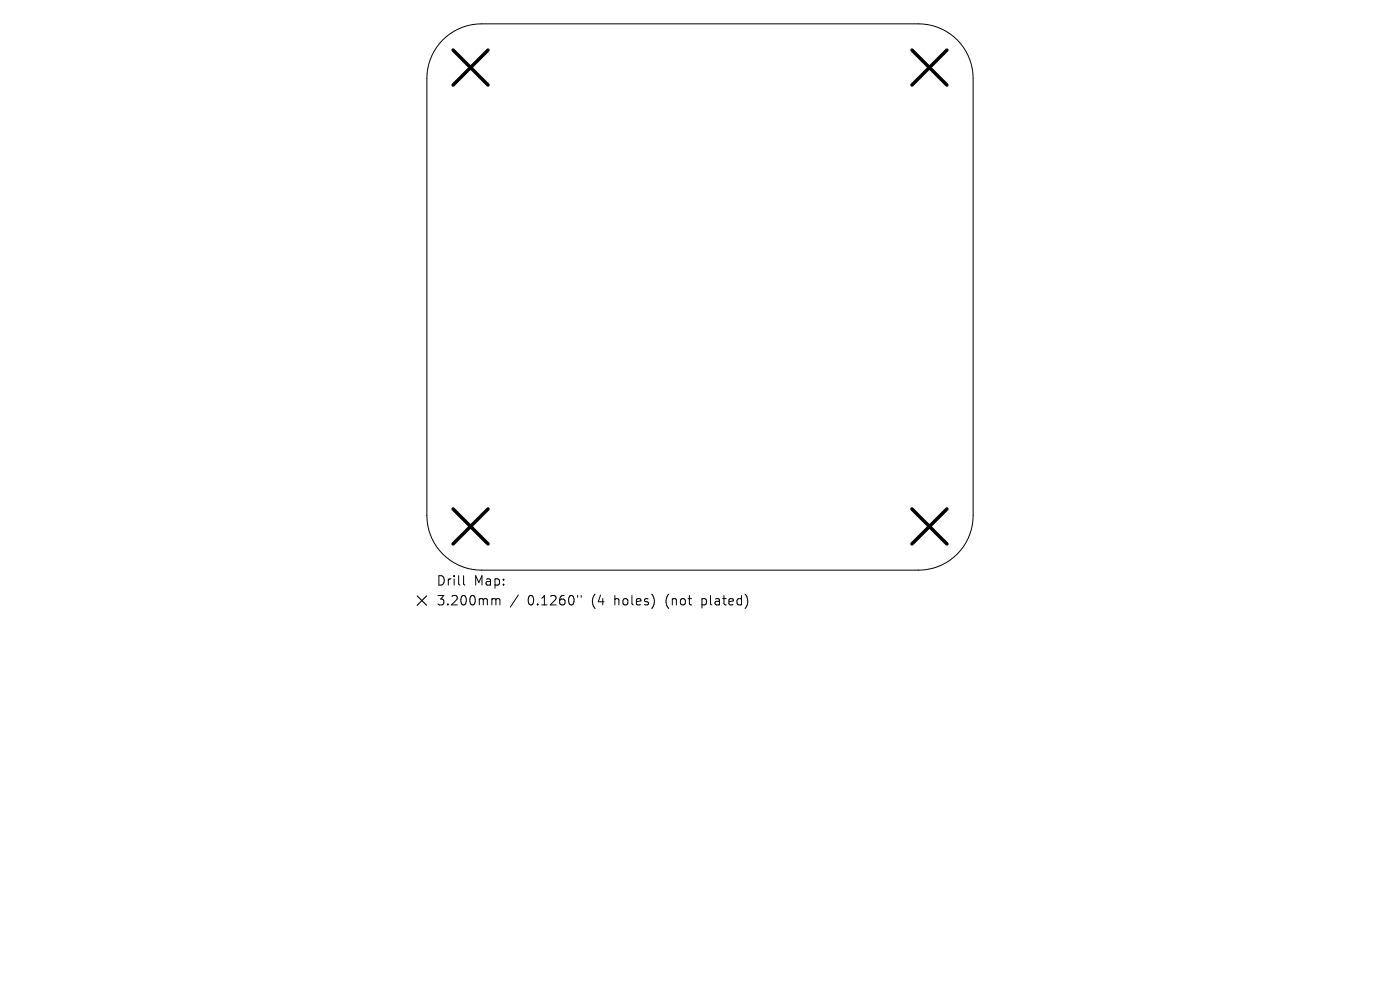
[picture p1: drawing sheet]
<svg xmlns="http://www.w3.org/2000/svg" width="297mm" height="210mm" viewBox="0 0 297 210" stroke-linecap="round" stroke-linejoin="round" font-family="sans-serif">
<defs><g id="words">
<g font-size="2.8">
<text x="92.5" y="124.5">Drill</text>
<text x="100.5" y="124.5">Map:</text>
<text x="92.5" y="128.7">3.200mm</text>
<text x="111.9" y="128.7">0.1260&quot;</text>
<text x="125.7" y="128.7">(4</text>
<text x="130.6" y="128.7">holes)</text>
<text x="141.7" y="128.7">(not</text>
<text x="149.5" y="128.7">plated)</text>
</g>
</g></defs>
<path d="M94 8.5a11.6 11.6 0 0 1 8.1-3.4h92.8a11.6 11.6 0 0 1 11.5 11.5v92.8a11.6 11.6 0 0 1-11.5 11.5h-92.8a11.6 11.6 0 0 1-11.5-11.5v-92.8a11.6 11.6 0 0 1 3.4-8.1zM98.3 122.1v1.7l.3 .3M104.6 127l.5 .1 .1 .2M105.2 127.3l.3-.3 .5 .1 .1 1.2M105.2 127.3v1M110 126.2l-1.8 2.6M122.5 126.3v.4M123.3 126.3v.4" fill="none" stroke="#000" stroke-width=".21"/>
<path d="M96.1 10.6l7.4 7.4M103.5 10.6l-7.4 7.4M193.5 10.6l7.4 7.4M200.9 10.6l-7.4 7.4M96.1 108l7.4 7.4M103.5 108l-7.4 7.4M193.5 108l7.4 7.4M200.9 108l-7.4 7.4" fill="none" stroke="#000" stroke-width=".74"/>
<path d="M88.5 126.4l2 2M90.5 126.4l-2 2" fill="none" stroke="#000" stroke-width=".23"/>
<use href="#words"/>
</svg>
